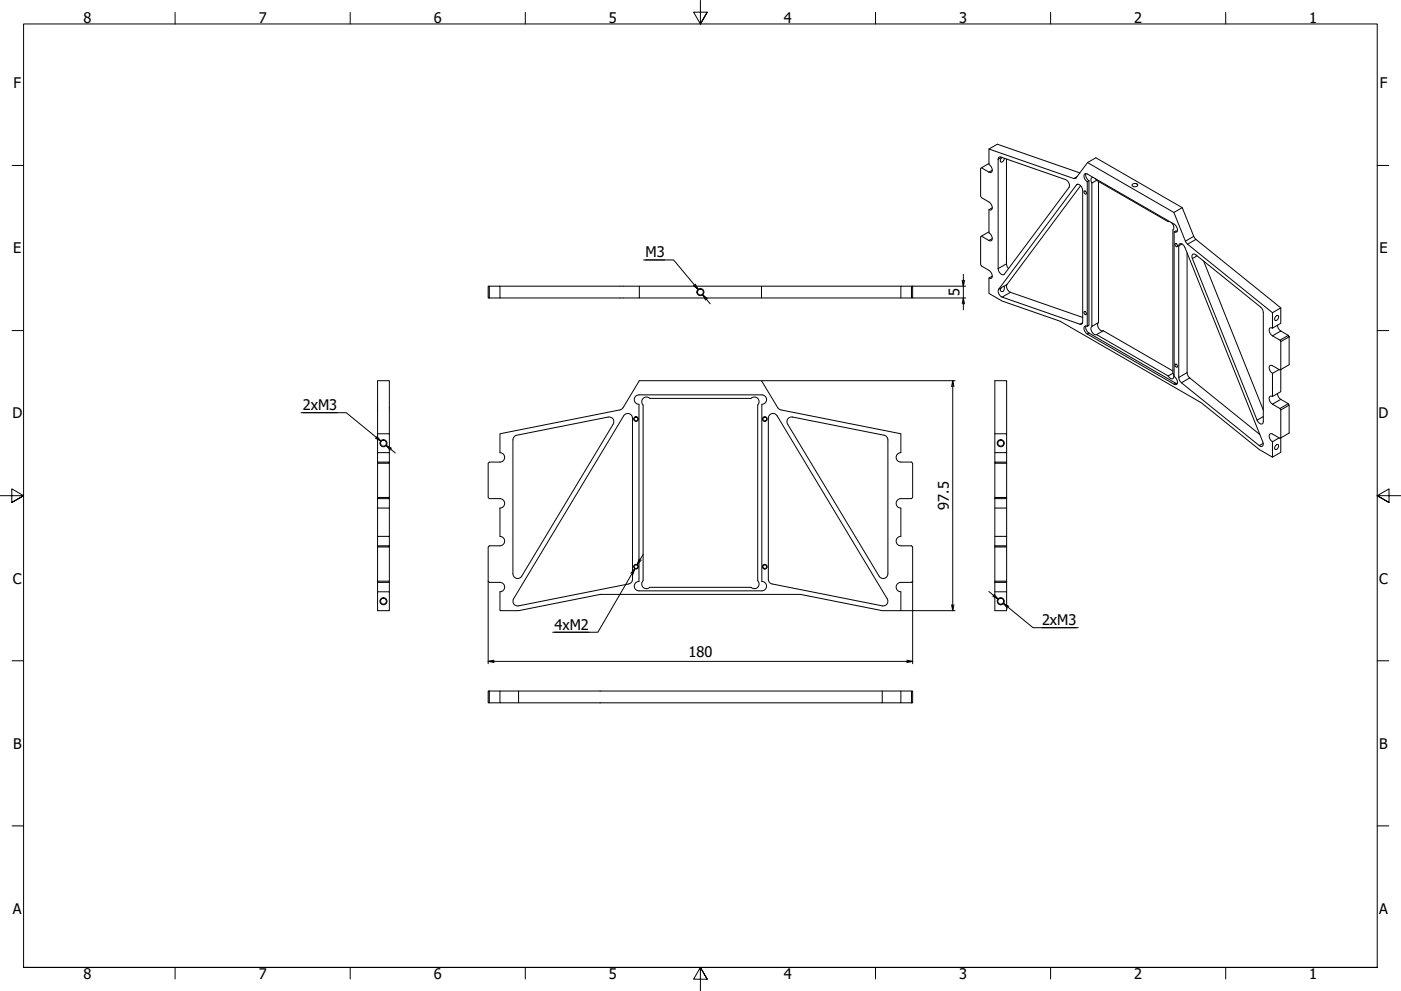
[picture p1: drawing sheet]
<svg xmlns="http://www.w3.org/2000/svg" width="594mm" height="420mm" viewBox="0 0 594 420" stroke-linecap="round" stroke-linejoin="round" font-family="sans-serif">
<defs><g id="words">
<g font-size="6.2">
<text x="35.4" y="9.8">8</text>
<text x="109.7" y="9.8">7</text>
<text x="183.9" y="9.8">6</text>
<text x="258.2" y="9.8">5</text>
<text x="332.4" y="9.8">4</text>
<text x="406.7" y="9.8">3</text>
<text x="480.9" y="9.8">2</text>
<text x="555.2" y="9.8">1</text>
<text x="5.7" y="37.4">F</text>
<text x="585" y="37.4">F</text>
<text x="5.6" y="107.4">E</text>
<text x="584.9" y="107.4">E</text>
<text x="273.7" y="108.9">M3</text>
<text x="406.8" y="125.5" transform="rotate(-90 406.8 125.5)">5</text>
<text x="128.4" y="173.7">2xM3</text>
<text x="5.2" y="177.4">D</text>
<text x="584.5" y="177.4">D</text>
<text x="402.3" y="216.2" transform="rotate(-90 402.3 216.2)">97.5</text>
<text x="5.5" y="247.4">C</text>
<text x="584.8" y="247.4">C</text>
<text x="235.1" y="266.9">4xM2</text>
<text x="441.9" y="264.9">2xM3</text>
<text x="291.9" y="278.7">180</text>
<text x="5.5" y="317.4">B</text>
<text x="584.8" y="317.4">B</text>
<text x="5.5" y="387.4">A</text>
<text x="584.8" y="387.4">A</text>
<text x="35.4" y="415.1">8</text>
<text x="109.7" y="415.1">7</text>
<text x="183.9" y="415.1">6</text>
<text x="258.2" y="415.1">5</text>
<text x="332.4" y="415.1">4</text>
<text x="406.7" y="415.1">3</text>
<text x="480.9" y="415.1">2</text>
<text x="555.2" y="415.1">1</text>
</g>
</g></defs>
<!-- layer: Visible (ISO) -->
<g fill="none" stroke="#000" stroke-width=".42">
<path d="M416.2 71.1l3.2 1.9 1 .1a2.38 2.38 0 0 0-1-3.4v-6.5l3.5-2.1 35 12.2M419.4 69.3l-3.6 2v11.9l.4 .6 3.2 1.8a2.38 2.38 0 0 1 1 3.4l-1-.1M419.4 63.2l35.9 12.5 1-.2 4.8-6.6 3.6-2 36.6 21.1M423.6 66.7l.8-.1 27.4 9.5a2.69 2.69 0 0 1 1.5 3.3l-27.8 37.1a2.51 2.51 0 0 1-2.3-2.6v-46.4zM424.9 66.8a1.21 1.21 0 0 0-.2 2 1.73 1.73 0 0 0 1.2-1.7M426.8 67.4v44.5l.9 2M456.5 78.4l.4-.3a2.51 2.51 0 0 1 2.2 2.6v55.8l-.3 .9-.8 .1-33.1-11.5a2.71 2.71 0 0 1-1.5-3.3zM458.2 78.7l-31.2 41.9a2.71 2.71 0 0 0 1.5 3.3l30.6 10.7M460.5 73.6a2.72 2.72 0 0 0 1.3 3M461 77a2.38 2.38 0 0 1-1-3.3l1 .1 36.9 21.2a2.38 2.38 0 0 1 1 3.4l-1-.1M461.1 68.9l36.7 21.2 5.3 12.9 36.5 29.6v6.5M461.8 76.6v61.4l-.8 .4v-61.4"/>
<path d="M461.8 76.6l-.8 .4M463.6 75.2l-.5 .1a1.67 1.67 0 0 0-.1 2.3M464.4 75.7l.6 .8M465 76.5l-2 1.1v60.8l2.8-1.6v-59.9M465 76.5l30.4 17.5 .5-.1M480.2 78.1a1.31 1.31 0 0 1 2.2 .6 1.49 1.49 0 0 1-2.4-.3zM419.4 98.3l-3.6 2v11.9l.4 .6 3.2 1.8a2.39 2.39 0 0 1 1 3.4l-1-.1M420.8 88.1l-1.4 .8v9.8a2.38 2.38 0 0 1 1 3.4l-1-.1-3.2-1.9M459.8 80.9a.98 .98 0 0 1 .8 1.3l-.3 .1a.93 .93 0 0 1-.5-1.4zM496.8 94.4a2.34 2.34 0 0 1 .6 3.1v60.7M497.8 90.1l3.5-2.1 4.9 12.2 .9 1.3 36 29M497.9 98.3v61.3a2.38 2.38 0 0 1 1 3.4l-1-.1-36.9-21.3a2.38 2.38 0 0 1-1-3.3l1 .1"/>
<path d="M499.2 98.1l-.6-.2-.7 .4M420.8 117.1l-1.4 .8v6.5l5.5 3.2 24.7 8.6 59.7 34.5 24.7 19.9 5.6 3.2v-6.5M498.4 103.2a.97 .97 0 0 1 .8 1.3l-.2 .1a.93 .93 0 0 1-.6-1.4zM500 103.6l.3-.3a2.13 2.13 0 0 1 2.2 1.6l33 82.5a1.3 1.3 0 0 1-.5 1.9l-1-.4-33-26.6-.9-1.1-.3-1.2zM503.4 107.2v50.8l.3 1.2 .8 1 29.7 24M505.7 107.9l.9-.2 .5 .3 27.4 22.2 .9 1 .3 1.3v46.3l-.5 1a2.11 2.11 0 0 1-2.1-1.7l-27.5-68.5zM510.4 110.7l25.3 63.1M207.5 126.3v-5h-.5v5h5M207.5 121.3h4.5v5h59.1v-5h-59.1M271.1 126.3h115.4M271.1 121.3h51.8M382 121.3h-59.1v5"/>
<path d="M386.5 121.3h.5v5h-.5zM386.5 121.3h-4.5v5M424.5 122.2l1.2-.8a1.48 1.48 0 0 1-1 2.2l-.6-.8zM459.8 132a.98 .98 0 0 1 .8 1.3l-.3 .2a.93 .93 0 0 1-.5-1.5zM460.5 138.2a2.72 2.72 0 0 0 1.3 3l37.4 21.5M463 138.4a2.31 2.31 0 0 0 2 3.5M465.8 136.8a2.31 2.31 0 0 0 2 3.4M539.6 139.1l-1-.1a2.38 2.38 0 0 0 1 3.4l3.2 1.8M539.6 132.6l3.5-2.1v6.6l-3.5 2M540.9 134.3l.9-.6a1.31 1.31 0 0 1 .2 1.5 1.31 1.31 0 0 1-1.3 .7l-.2-1zM541.7 137.9a3.2 3.2 0 0 0 1.4 2.4l3.2 1.9M465 141.9l30.4 17.5"/>
<path d="M467.8 140.2l-2.8 1.7M467.8 140.2l29.6 17.1M497.4 158.2a1.45 1.45 0 0 1-.5 2.4l-1.5-1.2M497.4 158.2l-2 1.2M498.4 154.3a.97 .97 0 0 1 .8 1.3l-.2 .1a.93 .93 0 0 1-.6-1.4zM539.6 158.3v9.8M542.4 156.7l-2.8 1.6M542.8 144.2l3.5-2 .3 .6-3.5 2zM543.1 156.7l-.3 .2-3.2-1.9-1-.1a2.38 2.38 0 0 0 1 3.4M543.1 156.7v9.4l-3.5 2M543.1 144.8v11.9M546.6 142.8v11.8l-3.5 2.1"/>
<path d="M268.2 177.3a2 2 0 0 0-1.5-1.9 2 2 0 0 0-2.2 .9l-46.7 77.6a2 2 0 0 0 .1 2.2 2 2 0 0 0 2 .8l46.7-9.3 1.4-1.1 .2-69.2M269.5 168l1.5-.6h52a2 2 0 0 1 2 2 2 2 0 0 1-1.9 2l-.1 75.1a2 2 0 0 1 2 2 2 2 0 0 1-1.9 2h-52.1a2 2 0 0 1-2-2 2 2 0 0 1 1.9-2l.1-75.1a2 2 0 0 1-1.9-1.2 2 2 0 0 1 .4-2.2zM272.7 168.9l1.4-.6 1.4 .6h43a2 2 0 0 1 2.8 0 2 2 0 0 1 0 2.8v74.5a2 2 0 0 1 0 2.8 2 2 0 0 1-2.8 0h-43a2 2 0 0 1-2.8 0 2 2 0 0 1 0-2.8v-74.5l-.6-1.4zM325.8 177.3v68.3l.5 1.3 1.1 .7M325.8 177.3a2 2 0 0 1 1.5-1.9 2 2 0 0 1 2.2 .9l46.7 77.6a2 2 0 0 1-.1 2.2 2 2 0 0 1-2 .8l-46.7-9.3M334.4 177.3l1.7-.5 38.8 7.7 1.4 1.1 .2 57.7a2 2 0 0 1-1.5 1.9 2 2 0 0 1-2.2-.9l-38.8-64.5-.3-1.3zM539.6 168.1l-1-.1a2.38 2.38 0 0 0 1 3.4l3.2 1.8M541.7 166.9a3.1 3.1 0 0 0 1.4 2.4l3.2 1.9M542.8 173.2l3.5-2 .3 .6-3.5 2M542.8 173.2l.3 .6M543.1 173.8v11.9M546.6 171.8v11.8l-3.5 2.1"/>
<path d="M160.1 195.9h5v.5h-5zM160.1 196.4v14.5h5v-14.5M160.1 195.9v-4h5v4M160.1 191.9v-8h5v8M160.1 183.9v-22.5h5v22.5M212 183.9l51.3-10.2 .9-.8 6.9-11.5h51.8l6.9 11.5 .9 .8 51.3 10.2v8a2 2 0 0 0-2 2 2 2 0 0 0 2 2h4.5l.5 .5v14.5l-.5 .5h-4.5a2 2 0 0 0-2 2 2 2 0 0 0 2 2v12a2 2 0 0 0-2 2 2 2 0 0 0 2 2h4.5l.5 .5v14.5l-.5 .5h-4.5a2 2 0 0 0-2 2 2 2 0 0 0 2 2v8h-7.9l-34.9-6.9h-84.6l-34.7 6.9h-7.9v-8a2 2 0 0 0 2-2 2 2 0 0 0-2-2h-4.5l-.5-.5v-14.5l.5-.5h4.5a2 2 0 0 0 2-2 2 2 0 0 0-2-2v-12a2 2 0 0 0 2-2 2 2 0 0 0-2-2h-4.5l-.5-.5v-14.5l.5-.5h4.5a2 2 0 0 0 2-2 2 2 0 0 0-2-2zM218 185.2l1.1-.7 38.8-7.7a2 2 0 0 1 2 .8 2 2 0 0 1 .1 2.2l-38.8 64.5a2 2 0 0 1-2.2 .9 2 2 0 0 1-1.5-1.9v-56.8zM421.9 195.9h5v.5h-5zM421.9 191.9h5v4M421.9 183.9h5v8M421.9 196.4v15M426.9 183.9v-22.5h-5v34.5"/>
<path d="M426.9 196.4v14.5M540.9 189l.9-.6a1.31 1.31 0 0 1 .2 1.5 1.31 1.31 0 0 1-1.3 .7l-.2-1zM542.4 185.7l-2.8 1.6M543.1 185.7l-.3 .2-3.2-1.9-1-.1a2.38 2.38 0 0 0 1 3.4M543.1 185.7v6.1l-3.5 2M160.1 210.9v.5h5v-.5M160.1 211.4v4M165.1 211.4v4M421.9 211.4v20M421.9 215.4h5v12M421.9 210.9h5M426.9 210.9v.5h-5"/>
<path d="M426.9 211.4v4M160.1 231.4h5v.5h-5zM160.1 231.9v14.5h5v-14.5M160.1 231.4v-4h5v4M160.1 227.4v-12h5v12M421.9 231.4h5v.5h-5M421.9 227.4h5v4M421.9 231.4v15.5M426.9 231.9v14.5M160.1 246.4v.5h5v-.5M160.1 250.9h5v8h-5zM160.1 246.9v4"/>
<path d="M165.1 246.9v4M421.9 246.4h5v.5h-5M421.9 246.9v12h5v-8h-5M426.9 246.9v4M207 293h.5v5h-.5zM207.5 293h4.5M207.5 298h4.5M219.9 293h-7.9v5h7.9M374.1 293v5h-154.2v-5h166.6M382 293v5h-7.9M382 298h4.5M386.5 293h.5v5h-.5z"/>
<circle cx="297" cy="123.8" r="1.23"/>
<circle cx="269.7" cy="177.7" r=".79"/>
<circle cx="324.3" cy="177.7" r=".79"/>
<circle cx="162.6" cy="187.9" r="1.23"/>
<circle cx="424.4" cy="187.9" r="1.23"/>
<circle cx="162.6" cy="254.9" r="1.23"/>
<circle cx="269.7" cy="240.3" r=".79"/>
<circle cx="324.3" cy="240.3" r=".79"/>
<circle cx="424.4" cy="254.9" r="1.23"/>
</g>
<!-- layer: Visible Narrow (ISO) -->
<g fill="none" stroke="#000" stroke-width=".42">
<path d="M420.8 72.2l-1.4 .8M424.7 66.7l-1.5 .8M456.7 74.9l-1.4 .8M457 78.1l-.5 .3M420.8 101.2l-1.4 .8M426.8 111.9l-3.6 2M501.2 103.4l-1.4 .8M506.2 100.2l-3.5 2M507.1 101.5l-3.5 2M507.6 108.5l-2 1.1M424.7 121.9l-1.3 .8M427 120.6l-1.3 .8"/>
<path d="M428.5 123.9l-3.6 2.1M459.1 136.8l-1.1 .7M461.8 141.2l-.8 .4M503.4 158l-3.6 2M543.1 140.3l-3.5 2.1M498.6 162.5l-.7 .4M504.5 160.2l-3.5 2.1M535.7 176.6l-2.6 1.5M543.1 169.3l-3.5 2.1M535.6 188l-1.6 .9"/>
<circle cx="297" cy="123.8" r="1.5"/>
<circle cx="269.7" cy="177.7" r="1"/>
<circle cx="324.3" cy="177.7" r="1"/>
<circle cx="162.6" cy="187.9" r="1.5"/>
<circle cx="424.4" cy="187.9" r="1.5"/>
<circle cx="162.6" cy="254.9" r="1.5"/>
<circle cx="269.7" cy="240.3" r="1"/>
<circle cx="324.3" cy="240.3" r="1"/>
<circle cx="424.4" cy="254.9" r="1.5"/>
</g>
<!-- layer: Border (ISO) -->
<g fill="none" stroke="#000" stroke-width=".42">
<path d="M74.2 5.3v4.9M148.5 5.3v4.9M222.7 5.3v4.9M297 .2v10l-2.9-5h5.8l-2.9 5 2.9-5M371.2 5.3v4.9M445.5 5.3v4.9M519.7 5.3v4.9M5.1 70.2h4.9M584 70.2h4.9M5.1 140.2h4.9M584 140.2h4.9M0 210.2h10l-5-2.9v5.7l5-2.8-5 2.8"/>
<path d="M594 210.2h-10l5-2.9v5.7l-5-2.8 5 2.8M5.1 280.2h4.9M584 280.2h4.9M5.1 350.2h4.9M584 350.2h4.9M10 410.2v-400h574v400h-574h574M74.2 410.2v4.9M148.5 410.2v4.9M222.7 410.2v4.9M299.9 415.2l-2.9-5 2.9 5h-5.8l2.9-5v10M371.2 410.2v4.9M445.5 410.2v4.9"/>
<path d="M519.7 410.2v4.9"/>
</g>
<!-- layer: Dimension (ISO) -->
<g fill="none" stroke="#000" stroke-width=".42">
<path d="M272.9 110.2h12.7l10.4 12.5-1.2-2.3M273.7 110.2h8.1M408.5 116.3v5l-.5-2.5M409 118.8l-.5 2.5v5l-.5 2.5M294.4 120.8l1.6 1.9-1.9-1.6M298 125l1.2 2.2M299.9 126.6l-1.9-1.6 3.2 3.8M387 126.3h22.5M387 121.3h22.5M409 128.8l-.5-2.5v5M127.6 175h19.2l14.6 12-1.6-2M128.4 175h14.6"/>
<path d="M322.9 161.4h82.1M404 161.4l-.5 2.5M404.5 163.9l-.5-2.5v97.5l-.5-2.5M159.5 185.4l1.9 1.6-2.2-1.2M163.8 188.9l1.6 1.9M166 190.1l-2.2-1.2 3.8 3.1M271.9 237.5l-1.7 1.9M272.7 235.1l-2.5 4.3 .8-2.4M207 246.4v35M267.5 243l1.7-1.9-15.7 27h-19.2M267.9 243.3l1.3-2.2-.8 2.4M382 258.9h23"/>
<path d="M387 246.4v35M404.5 256.4l-.5 2.5M419.3 250.8l3.9 3.2-2.3-1.2M421.6 252l1.6 2M427.1 257.8l-1.6-1.9 12.6 10.2h19.1M427.8 257.1l-2.3-1.2 1.9 1.5M209.5 279.9l-2.5 .5h180l-2.5 .5M235.1 268.1h14.6M384.5 279.9l2.5 .5M441.9 266.1h14.5M207 280.4l2.5 .5"/>
</g>
<use href="#words"/>
</svg>
